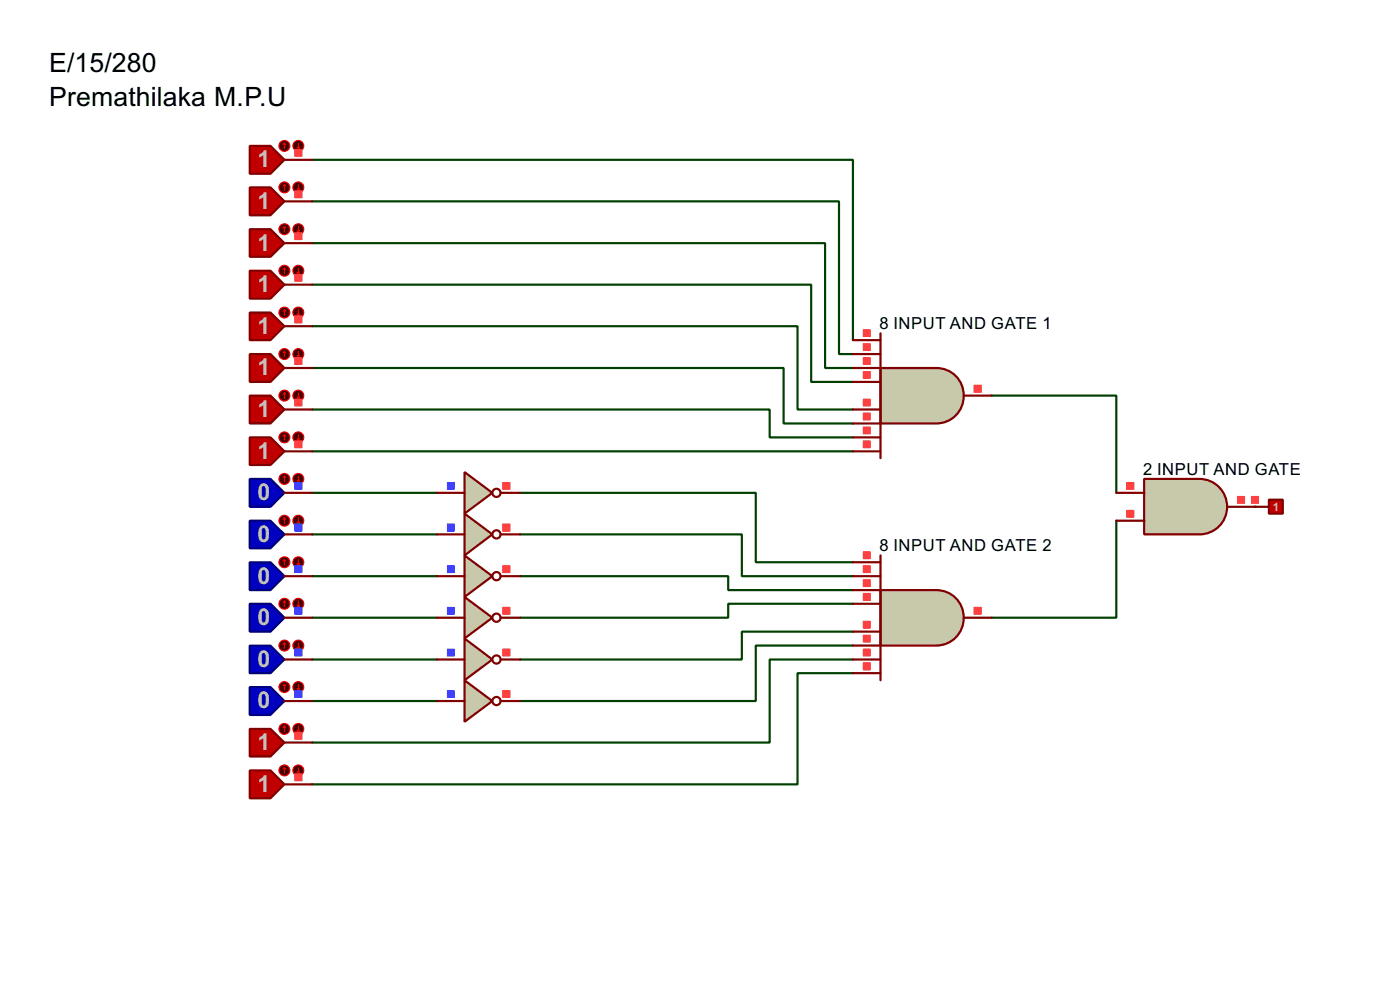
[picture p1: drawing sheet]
<svg xmlns="http://www.w3.org/2000/svg" width="256mm" height="180mm" viewBox="0 0 256 180" stroke-linecap="round" stroke-linejoin="round" font-family="sans-serif">
<defs><g id="words">
<g font-size="5.5">
<text x="9" y="13.2">E/15/280</text>
<text x="9" y="19.4">Premathilaka M.P.U</text>
</g>
<g font-size="4.8" fill="#c0c0c0">
<text x="47.2" y="30.6">1</text>
<text x="47.2" y="38.2">1</text>
<text x="47.2" y="45.9">1</text>
<text x="47.2" y="53.5">1</text>
<text x="47.2" y="61">1</text>
<text x="47.2" y="68.7">1</text>
<text x="47.2" y="76.3">1</text>
<text x="47.2" y="84">1</text>
<text x="47.2" y="91.5">0</text>
<text x="47.2" y="99.2">0</text>
<text x="47.2" y="106.8">0</text>
<text x="47.2" y="114.4">0</text>
<text x="47.2" y="122.1">0</text>
<text x="47.2" y="129.7">0</text>
<text x="47.2" y="137.3">1</text>
<text x="47.2" y="144.9">1</text>
</g>
<g font-size="3.4">
<text x="161.1" y="60.2">8 INPUT AND GATE 1</text>
<text x="209.4" y="86.9">2 INPUT AND GATE</text>
<text x="161.1" y="100.9">8 INPUT AND GATE 2</text>
</g>
<text font-size="2.4" fill="#c0c0c0" x="233.2" y="93.5">1</text>
</g></defs>
<g fill="none" stroke="#004000" stroke-width=".4">
<path d="M57.2 36.9h96.5v27.9h2.6M57.2 29.3h99.1v33M57.2 59.7h88.9v15.3h10.2M57.2 52.1h91.4v17.8h7.7M57.2 44.5h94v22.9h5.1M57.2 75h83.8v5.1h15.3M57.2 67.4h86.4v10.1h12.7M181.7 72.4h22.8v17.8M57.2 90.2h22.9M57.2 97.8h22.9M57.2 82.6h99.1M95.3 97.8h40.6v7.7h20.4"/>
<path d="M95.3 90.2h43.2v12.7h17.8M204.5 95.3v17.8h-22.8M57.2 105.5h22.9M57.2 113.1h22.9M95.3 105.5h38.1v2.5h22.9M156.3 118.2h-17.8v10.1h-43.2M156.3 115.6h-20.4v5.1h-40.6M156.3 110.5h-22.9v2.6h-38.1M57.2 120.7h22.9M57.2 128.3h22.9M156.3 120.7h-15.3v15.2h-83.8M156.3 123.2h-10.2v20.4h-88.9"/>
</g>
<circle cx="229.9" cy="92.8" r=".2" fill="#004000"/>
<path d="M161.3 108h10.2a5.1 5.1 0 0 1 5.1 5.1 5.1 5.1 0 0 1-5.1 5.1h-10.2z" fill-rule="evenodd" fill="#c8c8aa" stroke="#800000" stroke-width=".4"/>
<path d="M156.3 102.9h5M156.3 105.5h5M156.3 108h5M156.3 110.5h5M156.3 115.6h5M156.3 118.2h5M161.3 101.7v22.8M176.6 113.1h5.1M156.3 120.7h5M156.3 123.2h5" fill="none" stroke="#800000" stroke-width=".4"/>
<g fill="none" stroke="#ff4040" stroke-width=".18">
<path d="M158.2 101h1.2M158.2 101.1h1.2M158.2 101.2h1.2M158.2 101.3h1.2M158.2 101.4h1.2M158.2 101.5h1.2M158.2 101.6h1.2M158.2 101.7h1.2M158.2 101.8h1.2M158.2 101.9h1.2M158.2 102h1.2M158.2 102.1h1.2"/>
<path d="M158.2 102.2h1.2M158.2 102.3h1.2M158.2 103.6h1.2M158.2 103.7h1.2M158.2 103.8h1.2M158.2 103.9h1.2M158.2 104h1.2M158.2 104.1h1.2M158.2 104.2h1.2M158.2 104.3h1.2M158.2 104.4h1.2M158.2 104.5h1.2"/>
<path d="M158.2 104.6h1.2M158.2 104.7h1.2M158.2 104.8h1.2M158.2 106.1h1.2M158.2 106.2h1.2M158.2 106.3h1.2M158.2 106.4h1.2M158.2 106.5h1.2M158.2 106.6h1.2M158.2 106.7h1.2M158.2 106.8h1.2M158.2 106.9h1.2"/>
<path d="M158.2 107h1.2M158.2 107.1h1.2M158.2 107.2h1.2M158.2 107.3h1.2M158.2 107.4h1.2M158.2 108.6h1.2M158.2 108.7h1.2M158.2 108.8h1.2M158.2 108.9h1.2M158.2 109h1.2M158.2 109.1h1.2M158.2 109.2h1.2"/>
<path d="M158.2 109.3h1.2M158.2 109.4h1.2M158.2 109.5h1.2M158.2 109.6h1.2M158.2 109.7h1.2M158.2 109.8h1.2M158.2 109.9h1.2M158.2 113.7h1.2M158.2 113.8h1.2M158.2 113.9h1.2M158.2 114h1.2M158.2 114.1h1.2"/>
<path d="M158.2 114.2h1.2M158.2 114.3h1.2M158.2 114.4h1.2M158.2 114.5h1.2M158.2 114.6h1.2M158.2 114.7h1.2M158.2 114.8h1.2M158.2 114.9h1.2M158.2 115h1.2M158.2 116.3h1.2M158.2 116.4h1.2M158.2 116.5h1.2"/>
<path d="M158.2 116.6h1.2M158.2 116.7h1.2M158.2 116.8h1.2M158.2 116.9h1.2M158.2 117h1.2M158.2 117.1h1.2M158.2 117.2h1.2M158.2 117.3h1.2M158.2 117.4h1.2M158.2 117.5h1.2M158.2 118.8h1.2M158.2 118.9h1.2"/>
<path d="M158.2 119h1.2M158.2 119.1h1.2M158.2 119.2h1.2M158.2 119.3h1.2M158.2 119.4h1.2M158.2 119.5h1.2M158.2 119.6h1.2M158.2 119.7h1.2M158.2 119.8h1.2M158.2 119.9h1.2M158.2 120h1.2M178.5 111.2h1.3"/>
<path d="M178.5 111.3h1.3M178.5 111.4h1.3M178.5 111.5h1.3M178.5 111.6h1.3M178.5 111.7h1.3M178.5 111.8h1.3M178.5 111.9h1.3M178.5 112h1.3M178.5 112.1h1.3M178.5 112.2h1.3M178.5 112.3h1.3M178.5 112.4h1.3"/>
<path d="M158.2 120.1h1.2M158.2 121.3h1.2M158.2 121.4h1.2M158.2 121.5h1.2M158.2 121.6h1.2M158.2 121.7h1.2M158.2 121.8h1.2M158.2 121.9h1.2M158.2 122h1.2M158.2 122.1h1.2M158.2 122.2h1.2M158.2 122.3h1.2"/>
<path d="M158.2 122.4h1.2M158.2 122.5h1.2M158.2 122.6h1.2"/>
</g>
<path d="M161.3 67.4h10.2a5.1 5.1 0 0 1 5.1 5 5.1 5.1 0 0 1-5.1 5.1h-10.2z" fill-rule="evenodd" fill="#c8c8aa" stroke="#800000" stroke-width=".4"/>
<path d="M156.3 62.3h5M156.3 64.8h5M156.3 67.4h5M156.3 69.9h5M156.3 75h5M156.3 77.5h5M161.3 61v22.9M176.6 72.4h5.1M156.3 80.1h5M156.3 82.6h5" fill="none" stroke="#800000" stroke-width=".4"/>
<g fill="none" stroke="#ff4040" stroke-width=".18">
<path d="M158.2 60.4h1.2M158.2 60.5h1.2M158.2 60.6h1.2M158.2 60.7h1.2M158.2 60.8h1.2M158.2 60.9h1.2M158.2 61h1.2M158.2 61.1h1.2M158.2 61.2h1.2M158.2 61.3h1.2M158.2 61.4h1.2M158.2 61.5h1.2"/>
<path d="M158.2 61.6h1.2M158.2 62.9h1.2M158.2 63h1.2M158.2 63.1h1.2M158.2 63.2h1.2M158.2 63.3h1.2M158.2 63.4h1.2M158.2 63.5h1.2M158.2 63.6h1.2M158.2 63.7h1.2M158.2 63.8h1.2M158.2 63.9h1.2"/>
<path d="M158.2 64h1.2M158.2 64.1h1.2M158.2 64.2h1.2M158.2 65.5h1.2M158.2 65.6h1.2M158.2 65.7h1.2M158.2 65.8h1.2M158.2 65.9h1.2M158.2 66h1.2M158.2 66.1h1.2M158.2 66.2h1.2M158.2 66.3h1.2"/>
<path d="M158.2 66.4h1.2M158.2 66.5h1.2M158.2 66.6h1.2M158.2 66.7h1.2M158.2 68h1.2M158.2 68.1h1.2M158.2 68.2h1.2M158.2 68.3h1.2M158.2 68.4h1.2M158.2 68.5h1.2M158.2 68.6h1.2M158.2 68.7h1.2"/>
<path d="M158.2 68.8h1.2M158.2 68.9h1.2M158.2 69h1.2M158.2 69.1h1.2M158.2 69.2h1.2M158.2 69.3h1.2M158.2 73.1h1.2M158.2 73.2h1.2M158.2 73.3h1.2M158.2 73.4h1.2M158.2 73.5h1.2M158.2 73.6h1.2"/>
<path d="M158.2 73.7h1.2M158.2 73.8h1.2M158.2 73.9h1.2M158.2 74h1.2M158.2 74.1h1.2M158.2 74.2h1.2M158.2 74.3h1.2M158.2 75.6h1.2M158.2 75.7h1.2M158.2 75.8h1.2M158.2 75.9h1.2M158.2 76h1.2"/>
<path d="M158.2 76.1h1.2M158.2 76.2h1.2M158.2 76.3h1.2M158.2 76.4h1.2M158.2 76.5h1.2M158.2 76.6h1.2M158.2 76.7h1.2M158.2 76.8h1.2M158.2 76.9h1.2M158.2 78.2h1.2M158.2 78.3h1.2M158.2 78.4h1.2"/>
<path d="M158.2 78.5h1.2M158.2 78.6h1.2M158.2 78.7h1.2M158.2 78.8h1.2M158.2 78.9h1.2M158.2 79h1.2M158.2 79.1h1.2M158.2 79.2h1.2M158.2 79.3h1.2M158.2 79.4h1.2M178.5 70.5h1.3M178.5 70.6h1.3"/>
<path d="M178.5 70.7h1.3M178.5 70.8h1.3M178.5 70.9h1.3M178.5 71h1.3M178.5 71.1h1.3M178.5 71.2h1.3M178.5 71.3h1.3M178.5 71.4h1.3M178.5 71.5h1.3M178.5 71.6h1.3M178.5 71.7h1.3M178.5 71.8h1.3"/>
<path d="M158.2 80.7h1.2M158.2 80.8h1.2M158.2 80.9h1.2M158.2 81h1.2M158.2 81.1h1.2M158.2 81.2h1.2M158.2 81.3h1.2M158.2 81.4h1.2M158.2 81.5h1.2M158.2 81.6h1.2M158.2 81.7h1.2M158.2 81.8h1.2"/>
<path d="M158.2 81.9h1.2M158.2 82h1.2"/>
</g>
<path d="M85.1 124.5l5.1 3.8-5.1 3.8z" fill="#c8c8aa" stroke="#800000" stroke-width=".4"/>
<g fill="none" stroke="#800000" stroke-width=".4">
<path d="M80.1 128.3h5M91.7 128.3h3.6"/>
<circle cx="90.9" cy="128.3" r=".75"/>
</g>
<g fill="none" stroke="#ff4040" stroke-width=".18">
<path d="M92.1 126.4h1.3M92.1 126.5h1.3M92.1 126.6h1.3M92.1 126.7h1.3M92.1 126.8h1.3M92.1 126.9h1.3M92.1 127h1.3M92.1 127.1h1.3M92.1 127.2h1.3M92.1 127.3h1.3M92.1 127.4h1.3M92.1 127.5h1.3"/>
<path d="M92.1 127.6h1.3M92.1 127.7h1.3"/>
</g>
<g fill="none" stroke="#4040ff" stroke-width=".18">
<path d="M82 126.4h1.2M82 126.5h1.2M82 126.6h1.2M82 126.7h1.2M82 126.8h1.2M82 126.9h1.2M82 127h1.2M82 127.1h1.2M82 127.2h1.2M82 127.3h1.2M82 127.4h1.2M82 127.5h1.2"/>
<path d="M82 127.6h1.2M82 127.7h1.2"/>
</g>
<path d="M85.1 116.9l5.1 3.8-5.1 3.8z" fill="#c8c8aa" stroke="#800000" stroke-width=".4"/>
<g fill="none" stroke="#800000" stroke-width=".4">
<path d="M80.1 120.7h5M91.7 120.7h3.6"/>
<circle cx="90.9" cy="120.7" r=".75"/>
</g>
<g fill="none" stroke="#ff4040" stroke-width=".18">
<path d="M92.1 118.8h1.3M92.1 118.9h1.3M92.1 119h1.3M92.1 119.1h1.3M92.1 119.2h1.3M92.1 119.3h1.3M92.1 119.4h1.3M92.1 119.5h1.3M92.1 119.6h1.3M92.1 119.7h1.3M92.1 119.8h1.3M92.1 119.9h1.3"/>
<path d="M92.1 120h1.3M92.1 120.1h1.3"/>
</g>
<g fill="none" stroke="#4040ff" stroke-width=".18">
<path d="M82 118.8h1.2M82 118.9h1.2M82 119h1.2M82 119.1h1.2M82 119.2h1.2M82 119.3h1.2M82 119.4h1.2M82 119.5h1.2M82 119.6h1.2M82 119.7h1.2M82 119.8h1.2M82 119.9h1.2"/>
<path d="M82 120h1.2M82 120.1h1.2"/>
</g>
<path d="M85.1 109.3l5.1 3.8-5.1 3.8z" fill="#c8c8aa" stroke="#800000" stroke-width=".4"/>
<g fill="none" stroke="#800000" stroke-width=".4">
<path d="M80.1 113.1h5M91.7 113.1h3.6"/>
<circle cx="90.9" cy="113.1" r=".75"/>
</g>
<g fill="none" stroke="#ff4040" stroke-width=".18">
<path d="M92.1 111.2h1.3M92.1 111.3h1.3M92.1 111.4h1.3M92.1 111.5h1.3M92.1 111.6h1.3M92.1 111.7h1.3M92.1 111.8h1.3M92.1 111.9h1.3M92.1 112h1.3M92.1 112.1h1.3M92.1 112.2h1.3M92.1 112.3h1.3"/>
<path d="M92.1 112.4h1.3"/>
</g>
<g fill="none" stroke="#4040ff" stroke-width=".18">
<path d="M82 111.2h1.2M82 111.3h1.2M82 111.4h1.2M82 111.5h1.2M82 111.6h1.2M82 111.7h1.2M82 111.8h1.2M82 111.9h1.2M82 112h1.2M82 112.1h1.2M82 112.2h1.2M82 112.3h1.2"/>
<path d="M82 112.4h1.2"/>
</g>
<path d="M85.1 101.7l5.1 3.8-5.1 3.8z" fill="#c8c8aa" stroke="#800000" stroke-width=".4"/>
<g fill="none" stroke="#800000" stroke-width=".4">
<path d="M80.1 105.5h5M91.7 105.5h3.6"/>
<circle cx="90.9" cy="105.5" r=".75"/>
</g>
<g fill="none" stroke="#ff4040" stroke-width=".18">
<path d="M92.1 103.6h1.3M92.1 103.7h1.3M92.1 103.8h1.3M92.1 103.9h1.3M92.1 104h1.3M92.1 104.1h1.3M92.1 104.2h1.3M92.1 104.3h1.3M92.1 104.4h1.3M92.1 104.5h1.3M92.1 104.6h1.3M92.1 104.7h1.3"/>
<path d="M92.1 104.8h1.3"/>
</g>
<g fill="none" stroke="#4040ff" stroke-width=".18">
<path d="M82 103.6h1.2M82 103.7h1.2M82 103.8h1.2M82 103.9h1.2M82 104h1.2M82 104.1h1.2M82 104.2h1.2M82 104.3h1.2M82 104.4h1.2M82 104.5h1.2M82 104.6h1.2M82 104.7h1.2"/>
<path d="M82 104.8h1.2"/>
</g>
<path d="M85.1 94l5.1 3.8-5.1 3.9z" fill="#c8c8aa" stroke="#800000" stroke-width=".4"/>
<g fill="none" stroke="#800000" stroke-width=".4">
<path d="M80.1 97.8h5M91.7 97.8h3.6"/>
<circle cx="90.9" cy="97.8" r=".75"/>
</g>
<g fill="none" stroke="#ff4040" stroke-width=".18">
<path d="M92.1 95.9h1.3M92.1 96h1.3M92.1 96.1h1.3M92.1 96.2h1.3M92.1 96.3h1.3M92.1 96.4h1.3M92.1 96.5h1.3M92.1 96.6h1.3M92.1 96.7h1.3M92.1 96.8h1.3M92.1 96.9h1.3M92.1 97h1.3"/>
<path d="M92.1 97.1h1.3M92.1 97.2h1.3"/>
</g>
<g fill="none" stroke="#4040ff" stroke-width=".18">
<path d="M82 95.9h1.2M82 96h1.2M82 96.1h1.2M82 96.2h1.2M82 96.3h1.2M82 96.4h1.2M82 96.5h1.2M82 96.6h1.2M82 96.7h1.2M82 96.8h1.2M82 96.9h1.2M82 97h1.2"/>
<path d="M82 97.1h1.2M82 97.2h1.2"/>
</g>
<path d="M85.1 86.4l5.1 3.8-5.1 3.8z" fill="#c8c8aa" stroke="#800000" stroke-width=".4"/>
<g fill="none" stroke="#800000" stroke-width=".4">
<path d="M80.1 90.2h5M91.7 90.2h3.6"/>
<circle cx="90.9" cy="90.2" r=".75"/>
</g>
<g fill="none" stroke="#ff4040" stroke-width=".18">
<path d="M92.1 88.3h1.3M92.1 88.4h1.3M92.1 88.5h1.3M92.1 88.6h1.3M92.1 88.7h1.3M92.1 88.8h1.3M92.1 88.9h1.3M92.1 89h1.3M92.1 89.1h1.3M92.1 89.2h1.3M92.1 89.3h1.3M92.1 89.4h1.3"/>
<path d="M92.1 89.5h1.3M92.1 89.6h1.3"/>
</g>
<g fill="none" stroke="#4040ff" stroke-width=".18">
<path d="M82 88.3h1.2M82 88.4h1.2M82 88.5h1.2M82 88.6h1.2M82 88.7h1.2M82 88.8h1.2M82 88.9h1.2M82 89h1.2M82 89.1h1.2M82 89.2h1.2M82 89.3h1.2M82 89.4h1.2"/>
<path d="M82 89.5h1.2M82 89.6h1.2"/>
</g>
<path d="M45.8 87.7h3.8l2.5 2.5-2.5 2.6h-3.8z" fill-rule="evenodd" fill="#0000c0" stroke="#000080" stroke-width=".4"/>
<path d="M52.1 90.2h5.1" fill="none" stroke="#800000" stroke-width=".4"/>
<circle cx="52.1" cy="87.7" r="1" fill="#400000" stroke="#f00" stroke-width=".2"/>
<path d="M52.1 87.2l-.2 .2M52.1 87.2l.3 .2M52.1 87.2v1" fill="none" stroke="#f00" stroke-width=".2"/>
<circle cx="54.6" cy="87.7" r="1" fill="#400000" stroke="#f00" stroke-width=".2"/>
<path d="M54.4 87.9l.3 .3M54.7 87.2v1M54.9 87.9l-.2 .3" fill="none" stroke="#f00" stroke-width=".2"/>
<g fill="none" stroke="#4040ff" stroke-width=".18">
<path d="M54 88.3h1.3M54 88.4h1.3M54 88.5h1.3M54 88.6h1.3M54 88.7h1.3M54 88.8h1.3M54 88.9h1.3M54 89h1.3M54 89.1h1.3M54 89.2h1.3M54 89.3h1.3M54 89.4h1.3"/>
<path d="M54 89.5h1.3M54 89.6h1.3"/>
</g>
<path d="M45.8 95.3h3.8l2.5 2.5-2.5 2.6h-3.8z" fill-rule="evenodd" fill="#0000c0" stroke="#000080" stroke-width=".4"/>
<path d="M52.1 97.8h5.1" fill="none" stroke="#800000" stroke-width=".4"/>
<circle cx="52.1" cy="95.3" r="1" fill="#400000" stroke="#f00" stroke-width=".2"/>
<path d="M52.1 94.8l-.2 .3M52.1 94.8l.3 .3M52.1 94.8v1" fill="none" stroke="#f00" stroke-width=".2"/>
<circle cx="54.6" cy="95.3" r="1" fill="#400000" stroke="#f00" stroke-width=".2"/>
<path d="M54.4 95.6l.3 .2M54.7 94.8v1M54.9 95.6l-.2 .2" fill="none" stroke="#f00" stroke-width=".2"/>
<g fill="none" stroke="#4040ff" stroke-width=".18">
<path d="M54 95.9h1.3M54 96h1.3M54 96.1h1.3M54 96.2h1.3M54 96.3h1.3M54 96.4h1.3M54 96.5h1.3M54 96.6h1.3M54 96.7h1.3M54 96.8h1.3M54 96.9h1.3M54 97h1.3"/>
<path d="M54 97.1h1.3M54 97.2h1.3"/>
</g>
<path d="M45.8 102.9h3.8l2.5 2.6-2.5 2.5h-3.8z" fill-rule="evenodd" fill="#0000c0" stroke="#000080" stroke-width=".4"/>
<path d="M52.1 105.5h5.1" fill="none" stroke="#800000" stroke-width=".4"/>
<circle cx="52.1" cy="102.9" r="1" fill="#400000" stroke="#f00" stroke-width=".2"/>
<path d="M52.1 102.4l-.2 .3M52.1 102.4l.3 .3M52.1 102.4v1" fill="none" stroke="#f00" stroke-width=".2"/>
<circle cx="54.6" cy="102.9" r="1" fill="#400000" stroke="#f00" stroke-width=".2"/>
<path d="M54.4 103.2l.3 .2M54.7 102.4v1M54.9 103.2l-.2 .2" fill="none" stroke="#f00" stroke-width=".2"/>
<g fill="none" stroke="#4040ff" stroke-width=".18">
<path d="M54 103.6h1.3M54 103.7h1.3M54 103.8h1.3M54 103.9h1.3M54 104h1.3M54 104.1h1.3M54 104.2h1.3M54 104.3h1.3M54 104.4h1.3M54 104.5h1.3M54 104.6h1.3M54 104.7h1.3"/>
<path d="M54 104.8h1.3"/>
</g>
<path d="M45.8 110.5h3.8l2.5 2.6-2.5 2.5h-3.8z" fill-rule="evenodd" fill="#0000c0" stroke="#000080" stroke-width=".4"/>
<path d="M52.1 113.1h5.1" fill="none" stroke="#800000" stroke-width=".4"/>
<circle cx="52.1" cy="110.5" r="1" fill="#400000" stroke="#f00" stroke-width=".2"/>
<path d="M52.1 110l-.2 .3M52.1 110l.3 .3M52.1 110v1.1" fill="none" stroke="#f00" stroke-width=".2"/>
<circle cx="54.6" cy="110.5" r="1" fill="#400000" stroke="#f00" stroke-width=".2"/>
<path d="M54.4 110.8l.3 .3M54.7 110v1.1M54.9 110.8l-.2 .3" fill="none" stroke="#f00" stroke-width=".2"/>
<g fill="none" stroke="#4040ff" stroke-width=".18">
<path d="M54 111.2h1.3M54 111.3h1.3M54 111.4h1.3M54 111.5h1.3M54 111.6h1.3M54 111.7h1.3M54 111.8h1.3M54 111.9h1.3M54 112h1.3M54 112.1h1.3M54 112.2h1.3M54 112.3h1.3"/>
<path d="M54 112.4h1.3"/>
</g>
<path d="M45.8 118.2h3.8l2.5 2.5-2.5 2.5h-3.8z" fill-rule="evenodd" fill="#0000c0" stroke="#000080" stroke-width=".4"/>
<path d="M52.1 120.7h5.1" fill="none" stroke="#800000" stroke-width=".4"/>
<circle cx="52.1" cy="118.2" r="1" fill="#400000" stroke="#f00" stroke-width=".2"/>
<path d="M52.1 117.7l-.2 .2M52.1 117.7l.3 .2M52.1 117.7v1" fill="none" stroke="#f00" stroke-width=".2"/>
<circle cx="54.6" cy="118.2" r="1" fill="#400000" stroke="#f00" stroke-width=".2"/>
<path d="M54.4 118.4l.3 .3M54.7 117.7v1M54.9 118.4l-.2 .3" fill="none" stroke="#f00" stroke-width=".2"/>
<g fill="none" stroke="#4040ff" stroke-width=".18">
<path d="M54 118.8h1.3M54 118.9h1.3M54 119h1.3M54 119.1h1.3M54 119.2h1.3M54 119.3h1.3M54 119.4h1.3M54 119.5h1.3M54 119.6h1.3M54 119.7h1.3M54 119.8h1.3M54 119.9h1.3"/>
<path d="M54 120h1.3M54 120.1h1.3"/>
</g>
<path d="M45.8 125.8h3.8l2.5 2.5-2.5 2.6h-3.8z" fill-rule="evenodd" fill="#0000c0" stroke="#000080" stroke-width=".4"/>
<path d="M52.1 128.3h5.1" fill="none" stroke="#800000" stroke-width=".4"/>
<circle cx="52.1" cy="125.8" r="1" fill="#400000" stroke="#f00" stroke-width=".2"/>
<path d="M52.1 125.3l-.2 .2M52.1 125.3l.3 .2M52.1 125.3v1" fill="none" stroke="#f00" stroke-width=".2"/>
<circle cx="54.6" cy="125.8" r="1" fill="#400000" stroke="#f00" stroke-width=".2"/>
<path d="M54.4 126l.3 .3M54.7 125.3v1M54.9 126l-.2 .3" fill="none" stroke="#f00" stroke-width=".2"/>
<g fill="none" stroke="#4040ff" stroke-width=".18">
<path d="M54 126.4h1.3M54 126.5h1.3M54 126.6h1.3M54 126.7h1.3M54 126.8h1.3M54 126.9h1.3M54 127h1.3M54 127.1h1.3M54 127.2h1.3M54 127.3h1.3M54 127.4h1.3M54 127.5h1.3"/>
<path d="M54 127.6h1.3M54 127.7h1.3"/>
</g>
<path d="M45.8 133.4h3.8l2.5 2.5-2.5 2.6h-3.8z" fill-rule="evenodd" fill="#c00000" stroke="#800000" stroke-width=".4"/>
<path d="M52.1 135.9h5.1" fill="none" stroke="#800000" stroke-width=".4"/>
<circle cx="52.1" cy="133.4" r="1" fill="#400000" stroke="#f00" stroke-width=".2"/>
<path d="M52.1 132.9l-.2 .3M52.1 132.9l.3 .3M52.1 132.9v1" fill="none" stroke="#f00" stroke-width=".2"/>
<circle cx="54.6" cy="133.4" r="1" fill="#400000" stroke="#f00" stroke-width=".2"/>
<path d="M54.4 133.7l.3 .2M54.7 132.9v1M54.9 133.7l-.2 .2" fill="none" stroke="#f00" stroke-width=".2"/>
<g fill="none" stroke="#ff4040" stroke-width=".18">
<path d="M54 134h1.3M54 134.1h1.3M54 134.2h1.3M54 134.3h1.3M54 134.4h1.3M54 134.5h1.3M54 134.6h1.3M54 134.7h1.3M54 134.8h1.3M54 134.9h1.3M54 135h1.3M54 135.1h1.3"/>
<path d="M54 135.2h1.3M54 135.3h1.3"/>
</g>
<path d="M45.8 141h3.8l2.5 2.6-2.5 2.5h-3.8z" fill-rule="evenodd" fill="#c00000" stroke="#800000" stroke-width=".4"/>
<path d="M52.1 143.6h5.1" fill="none" stroke="#800000" stroke-width=".4"/>
<circle cx="52.1" cy="141" r="1" fill="#400000" stroke="#f00" stroke-width=".2"/>
<path d="M52.1 140.5l-.2 .3M52.1 140.5l.3 .3M52.1 140.5v1" fill="none" stroke="#f00" stroke-width=".2"/>
<circle cx="54.6" cy="141" r="1" fill="#400000" stroke="#f00" stroke-width=".2"/>
<path d="M54.4 141.3l.3 .2M54.7 140.5v1M54.9 141.3l-.2 .2" fill="none" stroke="#f00" stroke-width=".2"/>
<g fill="none" stroke="#ff4040" stroke-width=".18">
<path d="M54 141.7h1.3M54 141.8h1.3M54 141.9h1.3M54 142h1.3M54 142.1h1.3M54 142.2h1.3M54 142.3h1.3M54 142.4h1.3M54 142.5h1.3M54 142.6h1.3M54 142.7h1.3M54 142.8h1.3"/>
<path d="M54 142.9h1.3"/>
</g>
<path d="M45.8 80.1h3.8l2.5 2.5-2.5 2.5h-3.8z" fill-rule="evenodd" fill="#c00000" stroke="#800000" stroke-width=".4"/>
<path d="M52.1 82.6h5.1" fill="none" stroke="#800000" stroke-width=".4"/>
<circle cx="52.1" cy="80.1" r="1" fill="#400000" stroke="#f00" stroke-width=".2"/>
<path d="M52.1 79.6l-.2 .2M52.1 79.6l.3 .2M52.1 79.6v1" fill="none" stroke="#f00" stroke-width=".2"/>
<circle cx="54.6" cy="80.1" r="1" fill="#400000" stroke="#f00" stroke-width=".2"/>
<path d="M54.7 79.6v1M54.4 80.3l.3 .3M54.9 80.3l-.2 .3" fill="none" stroke="#f00" stroke-width=".2"/>
<g fill="none" stroke="#ff4040" stroke-width=".18">
<path d="M54 80.7h1.3M54 80.8h1.3M54 80.9h1.3M54 81h1.3M54 81.1h1.3M54 81.2h1.3M54 81.3h1.3M54 81.4h1.3M54 81.5h1.3M54 81.6h1.3M54 81.7h1.3M54 81.8h1.3"/>
<path d="M54 81.9h1.3M54 82h1.3"/>
</g>
<path d="M45.8 72.4h3.8l2.5 2.6-2.5 2.5h-3.8z" fill-rule="evenodd" fill="#c00000" stroke="#800000" stroke-width=".4"/>
<path d="M52.1 75h5.1" fill="none" stroke="#800000" stroke-width=".4"/>
<circle cx="52.1" cy="72.4" r="1" fill="#400000" stroke="#f00" stroke-width=".2"/>
<path d="M52.1 71.9l-.2 .3M52.1 71.9l.3 .3M52.1 71.9v1.1" fill="none" stroke="#f00" stroke-width=".2"/>
<circle cx="54.6" cy="72.4" r="1" fill="#400000" stroke="#f00" stroke-width=".2"/>
<path d="M54.4 72.7l.3 .3M54.7 71.9v1.1M54.9 72.7l-.2 .3" fill="none" stroke="#f00" stroke-width=".2"/>
<g fill="none" stroke="#ff4040" stroke-width=".18">
<path d="M54 73.1h1.3M54 73.2h1.3M54 73.3h1.3M54 73.4h1.3M54 73.5h1.3M54 73.6h1.3M54 73.7h1.3M54 73.8h1.3M54 73.9h1.3M54 74h1.3M54 74.1h1.3M54 74.2h1.3"/>
<path d="M54 74.3h1.3"/>
</g>
<path d="M45.8 64.8h3.8l2.5 2.6-2.5 2.5h-3.8z" fill-rule="evenodd" fill="#c00000" stroke="#800000" stroke-width=".4"/>
<path d="M52.1 67.4h5.1" fill="none" stroke="#800000" stroke-width=".4"/>
<circle cx="52.1" cy="64.8" r="1" fill="#400000" stroke="#f00" stroke-width=".2"/>
<path d="M52.1 64.3l-.2 .3M52.1 64.3l.3 .3M52.1 64.3v1" fill="none" stroke="#f00" stroke-width=".2"/>
<circle cx="54.6" cy="64.8" r="1" fill="#400000" stroke="#f00" stroke-width=".2"/>
<path d="M54.4 65.1l.3 .2M54.7 64.3v1M54.9 65.1l-.2 .2" fill="none" stroke="#f00" stroke-width=".2"/>
<g fill="none" stroke="#ff4040" stroke-width=".18">
<path d="M54 65.5h1.3M54 65.6h1.3M54 65.7h1.3M54 65.8h1.3M54 65.9h1.3M54 66h1.3M54 66.1h1.3M54 66.2h1.3M54 66.3h1.3M54 66.4h1.3M54 66.5h1.3M54 66.6h1.3"/>
<path d="M54 66.7h1.3"/>
</g>
<path d="M45.8 57.2h3.8l2.5 2.5-2.5 2.6h-3.8z" fill-rule="evenodd" fill="#c00000" stroke="#800000" stroke-width=".4"/>
<path d="M52.1 59.7h5.1" fill="none" stroke="#800000" stroke-width=".4"/>
<circle cx="52.1" cy="57.2" r="1" fill="#400000" stroke="#f00" stroke-width=".2"/>
<path d="M52.1 56.7l-.2 .3M52.1 56.7l.3 .3M52.1 56.7v1" fill="none" stroke="#f00" stroke-width=".2"/>
<circle cx="54.6" cy="57.2" r="1" fill="#400000" stroke="#f00" stroke-width=".2"/>
<path d="M54.4 57.5l.3 .2M54.7 56.7v1M54.9 57.5l-.2 .2" fill="none" stroke="#f00" stroke-width=".2"/>
<g fill="none" stroke="#ff4040" stroke-width=".18">
<path d="M54 57.8h1.3M54 57.9h1.3M54 58h1.3M54 58.1h1.3M54 58.2h1.3M54 58.3h1.3M54 58.4h1.3M54 58.5h1.3M54 58.6h1.3M54 58.7h1.3M54 58.8h1.3M54 58.9h1.3"/>
<path d="M54 59h1.3M54 59.1h1.3"/>
</g>
<path d="M45.8 49.6h3.8l2.5 2.5-2.5 2.6h-3.8z" fill-rule="evenodd" fill="#c00000" stroke="#800000" stroke-width=".4"/>
<path d="M52.1 52.1h5.1" fill="none" stroke="#800000" stroke-width=".4"/>
<circle cx="52.1" cy="49.6" r="1" fill="#400000" stroke="#f00" stroke-width=".2"/>
<path d="M52.1 49.1l-.2 .2M52.1 49.1l.3 .2M52.1 49.1v1" fill="none" stroke="#f00" stroke-width=".2"/>
<circle cx="54.6" cy="49.6" r="1" fill="#400000" stroke="#f00" stroke-width=".2"/>
<path d="M54.4 49.8l.3 .3M54.7 49.1v1M54.9 49.8l-.2 .3" fill="none" stroke="#f00" stroke-width=".2"/>
<g fill="none" stroke="#ff4040" stroke-width=".18">
<path d="M54 50.2h1.3M54 50.3h1.3M54 50.4h1.3M54 50.5h1.3M54 50.6h1.3M54 50.7h1.3M54 50.8h1.3M54 50.9h1.3M54 51h1.3M54 51.1h1.3M54 51.2h1.3M54 51.3h1.3"/>
<path d="M54 51.4h1.3M54 51.5h1.3"/>
</g>
<path d="M45.8 42h3.8l2.5 2.5-2.5 2.5h-3.8z" fill-rule="evenodd" fill="#c00000" stroke="#800000" stroke-width=".4"/>
<path d="M52.1 44.5h5.1" fill="none" stroke="#800000" stroke-width=".4"/>
<circle cx="52.1" cy="42" r="1" fill="#400000" stroke="#f00" stroke-width=".2"/>
<path d="M52.1 41.5l-.2 .2M52.1 41.5l.3 .2M52.1 41.5v1" fill="none" stroke="#f00" stroke-width=".2"/>
<circle cx="54.6" cy="42" r="1" fill="#400000" stroke="#f00" stroke-width=".2"/>
<path d="M54.4 42.2l.3 .3M54.7 41.5v1M54.9 42.2l-.2 .3" fill="none" stroke="#f00" stroke-width=".2"/>
<g fill="none" stroke="#ff4040" stroke-width=".18">
<path d="M54 42.6h1.3M54 42.7h1.3M54 42.8h1.3M54 42.9h1.3M54 43h1.3M54 43.1h1.3M54 43.2h1.3M54 43.3h1.3M54 43.4h1.3M54 43.5h1.3M54 43.6h1.3M54 43.7h1.3"/>
<path d="M54 43.8h1.3M54 43.9h1.3"/>
</g>
<path d="M45.8 34.3h3.8l2.5 2.6-2.5 2.5h-3.8z" fill-rule="evenodd" fill="#c00000" stroke="#800000" stroke-width=".4"/>
<path d="M52.1 36.9h5.1" fill="none" stroke="#800000" stroke-width=".4"/>
<circle cx="52.1" cy="34.3" r="1" fill="#400000" stroke="#f00" stroke-width=".2"/>
<path d="M52.1 33.8l-.2 .3M52.1 33.8l.3 .3M52.1 33.8v1.1" fill="none" stroke="#f00" stroke-width=".2"/>
<circle cx="54.6" cy="34.3" r="1" fill="#400000" stroke="#f00" stroke-width=".2"/>
<path d="M54.4 34.6l.3 .3M54.7 33.8v1.1M54.9 34.6l-.2 .3" fill="none" stroke="#f00" stroke-width=".2"/>
<g fill="none" stroke="#ff4040" stroke-width=".18">
<path d="M54 35h1.3M54 35.1h1.3M54 35.2h1.3M54 35.3h1.3M54 35.4h1.3M54 35.5h1.3M54 35.6h1.3M54 35.7h1.3M54 35.8h1.3M54 35.9h1.3M54 36h1.3M54 36.1h1.3"/>
<path d="M54 36.2h1.3"/>
</g>
<path d="M45.8 26.7h3.8l2.5 2.6-2.5 2.5h-3.8z" fill-rule="evenodd" fill="#c00000" stroke="#800000" stroke-width=".4"/>
<path d="M52.1 29.3h5.1" fill="none" stroke="#800000" stroke-width=".4"/>
<circle cx="52.1" cy="26.7" r="1" fill="#400000" stroke="#f00" stroke-width=".2"/>
<path d="M52.1 26.2l-.2 .3M52.1 26.2l.3 .3M52.1 26.2v1" fill="none" stroke="#f00" stroke-width=".2"/>
<circle cx="54.6" cy="26.7" r="1" fill="#400000" stroke="#f00" stroke-width=".2"/>
<path d="M54.4 27l.3 .2M54.7 26.2v1M54.9 27l-.2 .2" fill="none" stroke="#f00" stroke-width=".2"/>
<g fill="none" stroke="#ff4040" stroke-width=".18">
<path d="M54 27.4h1.3M54 27.5h1.3M54 27.6h1.3M54 27.7h1.3M54 27.8h1.3M54 27.9h1.3M54 28h1.3M54 28.1h1.3M54 28.2h1.3M54 28.3h1.3M54 28.4h1.3M54 28.5h1.3"/>
<path d="M54 28.6h1.3"/>
</g>
<path d="M232.5 91.5h2.5v2.5h-2.5z" fill="#c00000" stroke="#800000" stroke-width=".4"/>
<path d="M229.9 92.8h2.6" fill="none" stroke="#800000" stroke-width=".4"/>
<g fill="none" stroke="#ff4040" stroke-width=".18">
<path d="M229.3 90.9h1.3M229.3 91h1.3M229.3 91.1h1.3M229.3 91.2h1.3M229.3 91.3h1.3M229.3 91.4h1.3M229.3 91.5h1.3M229.3 91.6h1.3M229.3 91.7h1.3M229.3 91.8h1.3M229.3 91.9h1.3M229.3 92h1.3"/>
<path d="M229.3 92.1h1.3"/>
</g>
<path d="M209.6 87.7h10.2a5.1 5.1 0 0 1 5 5 5.1 5.1 0 0 1-5 5.1h-10.2z" fill-rule="evenodd" fill="#c8c8aa" stroke="#800000" stroke-width=".4"/>
<path d="M204.5 90.2h5.1M204.5 95.3h5.1M224.8 92.8h5.1" fill="none" stroke="#800000" stroke-width=".4"/>
<g fill="none" stroke="#ff4040" stroke-width=".18">
<path d="M206.4 88.3h1.3M206.4 88.4h1.3M206.4 88.5h1.3M206.4 88.6h1.3M206.4 88.7h1.3M206.4 88.8h1.3M206.4 88.9h1.3M206.4 89h1.3M206.4 89.1h1.3M206.4 89.2h1.3M206.4 89.3h1.3M206.4 89.4h1.3"/>
<path d="M206.4 89.5h1.3M206.4 89.6h1.3M206.4 93.4h1.3M206.4 93.5h1.3M206.4 93.6h1.3M206.4 93.7h1.3M206.4 93.8h1.3M206.4 93.9h1.3M206.4 94h1.3M206.4 94.1h1.3M206.4 94.2h1.3M206.4 94.3h1.3"/>
<path d="M206.4 94.4h1.3M206.4 94.5h1.3M206.4 94.6h1.3M206.4 94.7h1.3M226.7 90.9h1.3M226.7 91h1.3M226.7 91.1h1.3M226.7 91.2h1.3M226.7 91.3h1.3M226.7 91.4h1.3M226.7 91.5h1.3M226.7 91.6h1.3"/>
<path d="M226.7 91.7h1.3M226.7 91.8h1.3M226.7 91.9h1.3M226.7 92h1.3M226.7 92.1h1.3"/>
</g>
<use href="#words"/>
</svg>
